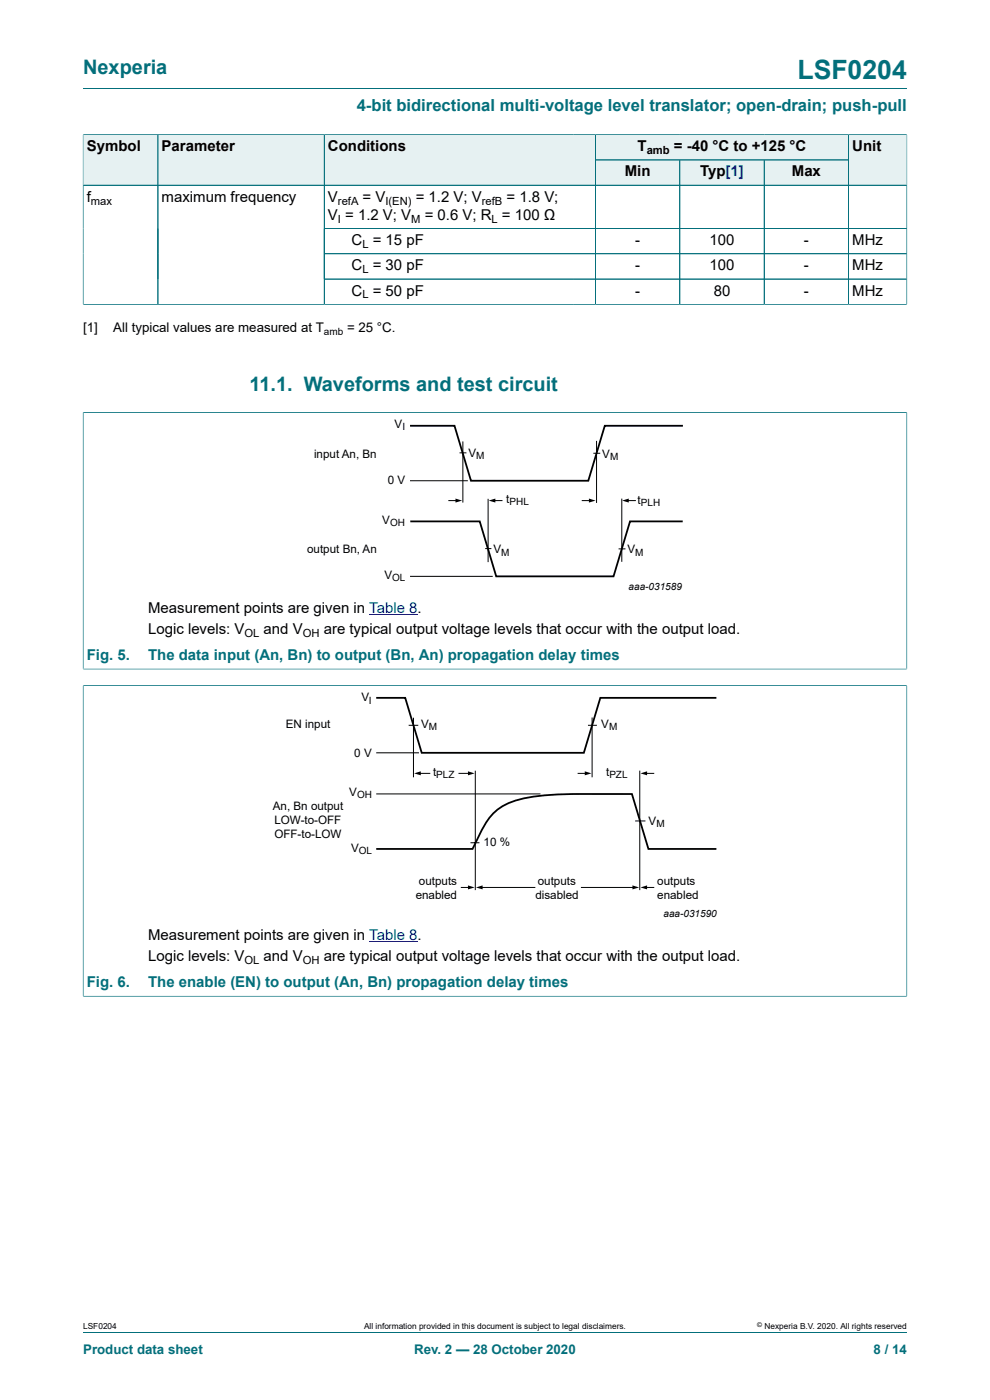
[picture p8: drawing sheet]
<svg xmlns="http://www.w3.org/2000/svg" width="210mm" height="297mm" viewBox="0 0 210 297" stroke-linecap="round" stroke-linejoin="round" font-family="sans-serif">
<defs><g id="words">
<text font-size="5.6" fill="#036f7b" x="169.2" y="16.8">LSF0204</text>
<g font-size="4.2" fill="#036f7b">
<text x="17.6" y="15.6">Nexperia</text>
<text x="52.9" y="82.9">11.1. Waveforms and test circuit</text>
</g>
<text font-size="3.5" fill="#036f7b" x="75.7" y="23.7">4-bit bidirectional multi-voltage level translator; open-drain; push-pull</text>
<g font-size="3.2">
<text x="18.4" y="32.1">Symbol</text>
<text x="34.3" y="32.1">Parameter</text>
<text x="69.6" y="32.1">Conditions</text>
<text x="135.3" y="32.1">T</text>
<text x="143" y="32.1">= -40 °C to +125 °C</text>
<text x="180.8" y="32.1">Unit</text>
<text x="132.5" y="37.4">Min</text>
<text x="148.5" y="37.4">Typ[1]</text>
<text x="168" y="37.4">Max</text>
<text x="18.4" y="42.8">f</text>
<text x="34.3" y="42.8">maximum frequency</text>
<text x="69.6" y="42.8">V</text>
<text x="69.6" y="46.6">V = 1.2 V; V</text>
<text x="76.9" y="42.8">= V</text>
<text x="88.2" y="42.8">= 1.2 V; V</text>
<text x="90.1" y="46.6">= 0.6 V; R = 100 Ω</text>
<text x="107.4" y="42.8">= 1.8 V;</text>
<text x="74.6" y="52">C = 15 pF</text>
<text x="134.7" y="52">-</text>
<text x="150.5" y="52">100</text>
<text x="170.5" y="52">-</text>
<text x="180.8" y="52">MHz</text>
<text x="74.6" y="57.3">C = 30 pF</text>
<text x="134.7" y="57.3">-</text>
<text x="150.5" y="57.3">100</text>
<text x="170.5" y="57.3">-</text>
<text x="180.8" y="57.3">MHz</text>
<text x="74.6" y="62.7">C = 50 pF</text>
<text x="134.7" y="62.7">-</text>
<text x="151.4" y="62.7">80</text>
<text x="170.5" y="62.7">-</text>
<text x="180.8" y="62.7">MHz</text>
<text x="31.4" y="130.1">Measurement points are given in Table 8.</text>
<text x="31.4" y="134.5">Logic levels: V</text>
<text x="55.9" y="134.5">and V</text>
<text x="68.7" y="134.5">are typical output voltage levels that occur with the output load.</text>
<text x="31.4" y="199.5">Measurement points are given in Table 8.</text>
<text x="31.4" y="203.9">Logic levels: V</text>
<text x="55.9" y="203.9">and V</text>
<text x="68.7" y="203.9">are typical output voltage levels that occur with the output load.</text>
</g>
<g font-size="3.2" fill="#036f7b">
<text x="18.4" y="140.1">Fig. 5.</text>
<text x="31.4" y="140.1">The data input (An, Bn) to output (Bn, An) propagation delay times</text>
<text x="18.4" y="209.5">Fig. 6.</text>
<text x="31.4" y="209.5">The enable (EN) to output (An, Bn) propagation delay times</text>
</g>
<g font-size="2.8">
<text x="17.6" y="70.5">[1]</text>
<text x="24" y="70.5">All typical values are measured at T</text>
<text x="73.6" y="70.5">= 25 °C.</text>
</g>
<g font-size="2.8" fill="#036f7b">
<text x="17.6" y="287.2">Product data sheet</text>
<text x="87.9" y="287.2">Rev. 2 — 28 October 2020</text>
<text x="185.3" y="287.2">8 / 14</text>
</g>
<g font-size="2.5">
<text x="83.7" y="90.8">V</text>
<text x="66.6" y="97.1">input An, Bn</text>
<text x="99.4" y="96.9">V</text>
<text x="127.8" y="97.1">V</text>
<text x="82.2" y="102.7">0 V</text>
<text x="107.4" y="106.6">t</text>
<text x="135.3" y="106.9">t</text>
<text x="81.1" y="111.2">V</text>
<text x="65.2" y="117.3">output Bn, An</text>
<text x="104.7" y="117.4">V</text>
<text x="133.1" y="117.4">V</text>
<text x="81.5" y="122.8">V</text>
<text x="76.7" y="148.7">V</text>
<text x="60.6" y="154.5">EN input</text>
<text x="89.3" y="154.4">V</text>
<text x="127.5" y="154.4">V</text>
<text x="75.2" y="160.6">0 V</text>
<text x="91.9" y="164.6">t</text>
<text x="128.6" y="164.6">t</text>
<text x="57.9" y="171.9">An, Bn output</text>
<text x="74.1" y="168.8">V</text>
<text x="58.2" y="174.9">LOW-to-OFF</text>
<text x="58.2" y="177.8">OFF-to-LOW</text>
<text x="102.6" y="179.5">10 %</text>
<text x="137.6" y="175">V</text>
<text x="74.5" y="180.7">V</text>
<text x="88.2" y="190.7">enabled</text>
<text x="88.9" y="187.7">outputs</text>
<text x="113.6" y="190.7">disabled</text>
<text x="114.1" y="187.7">outputs</text>
<text x="139.4" y="187.7">outputs</text>
<text x="139.4" y="190.7">enabled</text>
</g>
<g font-size="2.4">
<text x="137.2" y="32.7">amb</text>
<text x="19.3" y="43.4">max</text>
<text x="71.7" y="43.4">refA</text>
<text x="71.7" y="47.2">I</text>
<text x="81.8" y="43.4">I(EN)</text>
<text x="87.2" y="47.2">M</text>
<text x="102.2" y="43.4">refB</text>
<text x="104.3" y="47.2">L</text>
<text x="76.9" y="52.6">L</text>
<text x="76.9" y="58">L</text>
<text x="76.9" y="63.3">L</text>
<text x="51.9" y="135.1">OL</text>
<text x="64.2" y="135.1">OH</text>
<text x="51.9" y="204.5">OL</text>
<text x="64.2" y="204.5">OH</text>
</g>
<g font-size="2.1">
<text x="68.7" y="71.1">amb</text>
<text x="85.3" y="91.3">I</text>
<text x="101" y="97.4">M</text>
<text x="129.4" y="97.5">M</text>
<text x="108.1" y="107.2">PHL</text>
<text x="136" y="107.3">PLH</text>
<text x="82.7" y="111.7">OH</text>
<text x="106.3" y="117.9">M</text>
<text x="134.7" y="117.9">M</text>
<text x="83.2" y="123.3">OL</text>
<text x="133.3" y="125.1">aaa-031589</text>
<text x="78.3" y="149.3">I</text>
<text x="91" y="154.9">M</text>
<text x="129.2" y="154.9">M</text>
<text x="92.6" y="165.1">PLZ</text>
<text x="129.3" y="165.1">PZL</text>
<text x="75.7" y="169.3">OH</text>
<text x="139.2" y="175.5">M</text>
<text x="76.1" y="181.1">OL</text>
<text x="140.7" y="194.5">aaa-031590</text>
</g>
<g font-size="1.8">
<text x="17.6" y="282">LSF0204</text>
<text x="77.2" y="282">All information provided in this document is subject to legal disclaimers.</text>
<text x="162.2" y="282">Nexperia B.V. 2020. All rights reserved</text>
</g>
<text font-size="1.4" x="160.6" y="281.6">©</text>
</g></defs>
<path d="M17.6 18.8h174.8M126.3 28.6h53.7v5.3h-53.7z" fill="none" stroke="#036f7b" stroke-width=".21"/>
<path d="M126.4 28.6h53.5v5.3h-53.5z" fill="#e6f1f2"/>
<path d="M17.6 28.5v10.8h15.9v-10.7h-15.9" fill="none" stroke="#036f7b" stroke-width=".21"/>
<path d="M17.7 28.6h15.7v10.6h-15.7z" fill="#e6f1f2"/>
<path d="M33.5 28.6h35.3v10.7h-35.3z" fill="none" stroke="#036f7b" stroke-width=".21"/>
<path d="M33.6 28.6h35.1v10.6h-35.1z" fill="#e6f1f2"/>
<path d="M121.7 28.6h-52.9v10.7h52.9" fill="none" stroke="#036f7b" stroke-width=".21"/>
<path d="M68.9 28.6h52.8v10.6h-52.8z" fill="#e6f1f2"/>
<path d="M121.7 28.6h4.6v10.7h-4.6" fill="none" stroke="#036f7b" stroke-width=".21"/>
<g fill="#e6f1f2">
<path d="M121.7 28.6h4.5v10.6h-4.5z"/>
<path d="M126.4 34h17.7v5.2h-17.7z"/>
</g>
<path d="M126.3 33.9h17.9v5.4h-17.9z" fill="none" stroke="#036f7b" stroke-width=".21"/>
<path d="M144.3 34h17.7v5.2h-17.7z" fill="#e6f1f2"/>
<path d="M144.2 33.9h17.9v5.4h-17.9z" fill="none" stroke="#036f7b" stroke-width=".21"/>
<path d="M162.2 34h17.7v5.2h-17.7z" fill="#e6f1f2"/>
<path d="M192.4 28.5v10.8h-30.3v-5.4h17.9M192.4 28.6h-12.4v10.7" fill="none" stroke="#036f7b" stroke-width=".21"/>
<path d="M180.1 28.6h12.2v10.6h-12.2z" fill="#e6f1f2"/>
<g fill="none" stroke="#036f7b" stroke-width=".21">
<path d="M17.6 39.3h174.8M17.6 28.6v36M17.7 28.6h174.6M33.5 28.6v36M68.8 28.6v36M126.3 28.6v36M126.4 33.9h53.5M144.2 34v30.6M162.1 34v30.6M180 28.6v36M192.4 28.6v36M68.8 48.5h123.6"/>
<path d="M68.8 53.8h123.6M68.8 59.2h123.6M17.6 64.6h174.8M17.6 87.5h174.8M17.6 87.4v54.6M192.4 87.4v54.6M17.6 145.5h174.8M17.6 141.9h174.8M17.6 145.4v66M192.4 145.4v66M17.6 211.3h174.8M17.6 282.6h174.8"/>
</g>
<path d="M87 90.3h9.4l3.5 11.7h24.9l3.5-11.7h16.6M87 110.6h14.8l3.5 11.7h24.8l3.5-11.7h11.2M79.8 148h6.2l3.5 11.7h34.3l3.5-11.7h24.7M79.8 180.1h20.4l1.3-2.6a12.4 12.4 0 0 1 6.3-7.1 32.9 32.9 0 0 1 12.1-1.9l14.1-.1 3.5 11.7h14.5" fill="none" stroke="#000" stroke-width=".38"/>
<g fill="none" stroke="#000" stroke-width=".21">
<path d="M97.5 96.1h1.4M98.2 93.6v13M125.9 96.2h1.4M126.5 93.5v13.2M87 102h12.2M95.2 106.2h1.7M102.9 116.4h1.3M103.5 105.8v13.4M104.8 106.2h1.7M123.5 106.2h1.7M131.2 116.4h1.5M131.9 105.8v13.4"/>
<path d="M133.1 106.2h1.7M87 122.3h17.5M79.8 159.7h9.1M86.7 153.9h2M87.7 152.3v12.6M124.7 153.9h1.9M125.6 152.2v12.7M79.8 168.4h34.8M89 164.1h2.2M97.4 164.1h2.2M99.8 178.8h1.9M100.8 163.5v25.3"/>
<path d="M122.6 164.1h1.7M134.7 174.2h2.2M135.7 163.5v25.3M137 164.1h1.7M97.9 188.3h1.7M102.1 188.3h11.3M123.3 188.3h11.1M137 188.3h1.7"/>
</g>
<path d="M96.6 105.8l1.4 .4-1.4 .4zM103.7 106.2l1.4-.4v.8zM124.9 105.8l1.4 .4-1.4 .4zM132 106.2l1.4-.4v.8z" fill="#000"/>
<path d="M78.3 130.4h10.3M78.3 199.8h10.3" fill="none" stroke="#00f" stroke-width=".21"/>
<g fill="#000">
<path d="M87.8 164.1l1.5-.5v.9z" fill-rule="evenodd"/>
<path d="M99.3 163.6l1.4 .5-1.4 .4z" fill-rule="evenodd"/>
<path d="M124 163.6l1.5 .5-1.5 .4z" fill-rule="evenodd"/>
<path d="M135.9 164.1l1.4-.5v.9z" fill-rule="evenodd"/>
<path d="M99.3 187.8l1.4 .5-1.4 .4z" fill-rule="evenodd"/>
<path d="M101 188.3l1.4-.5v.9z" fill-rule="evenodd"/>
<path d="M134.2 187.8l1.4 .5-1.4 .4z" fill-rule="evenodd"/>
<path d="M135.9 188.3l1.4-.5v.9z" fill-rule="evenodd"/>
</g>
<use href="#words"/>
</svg>
